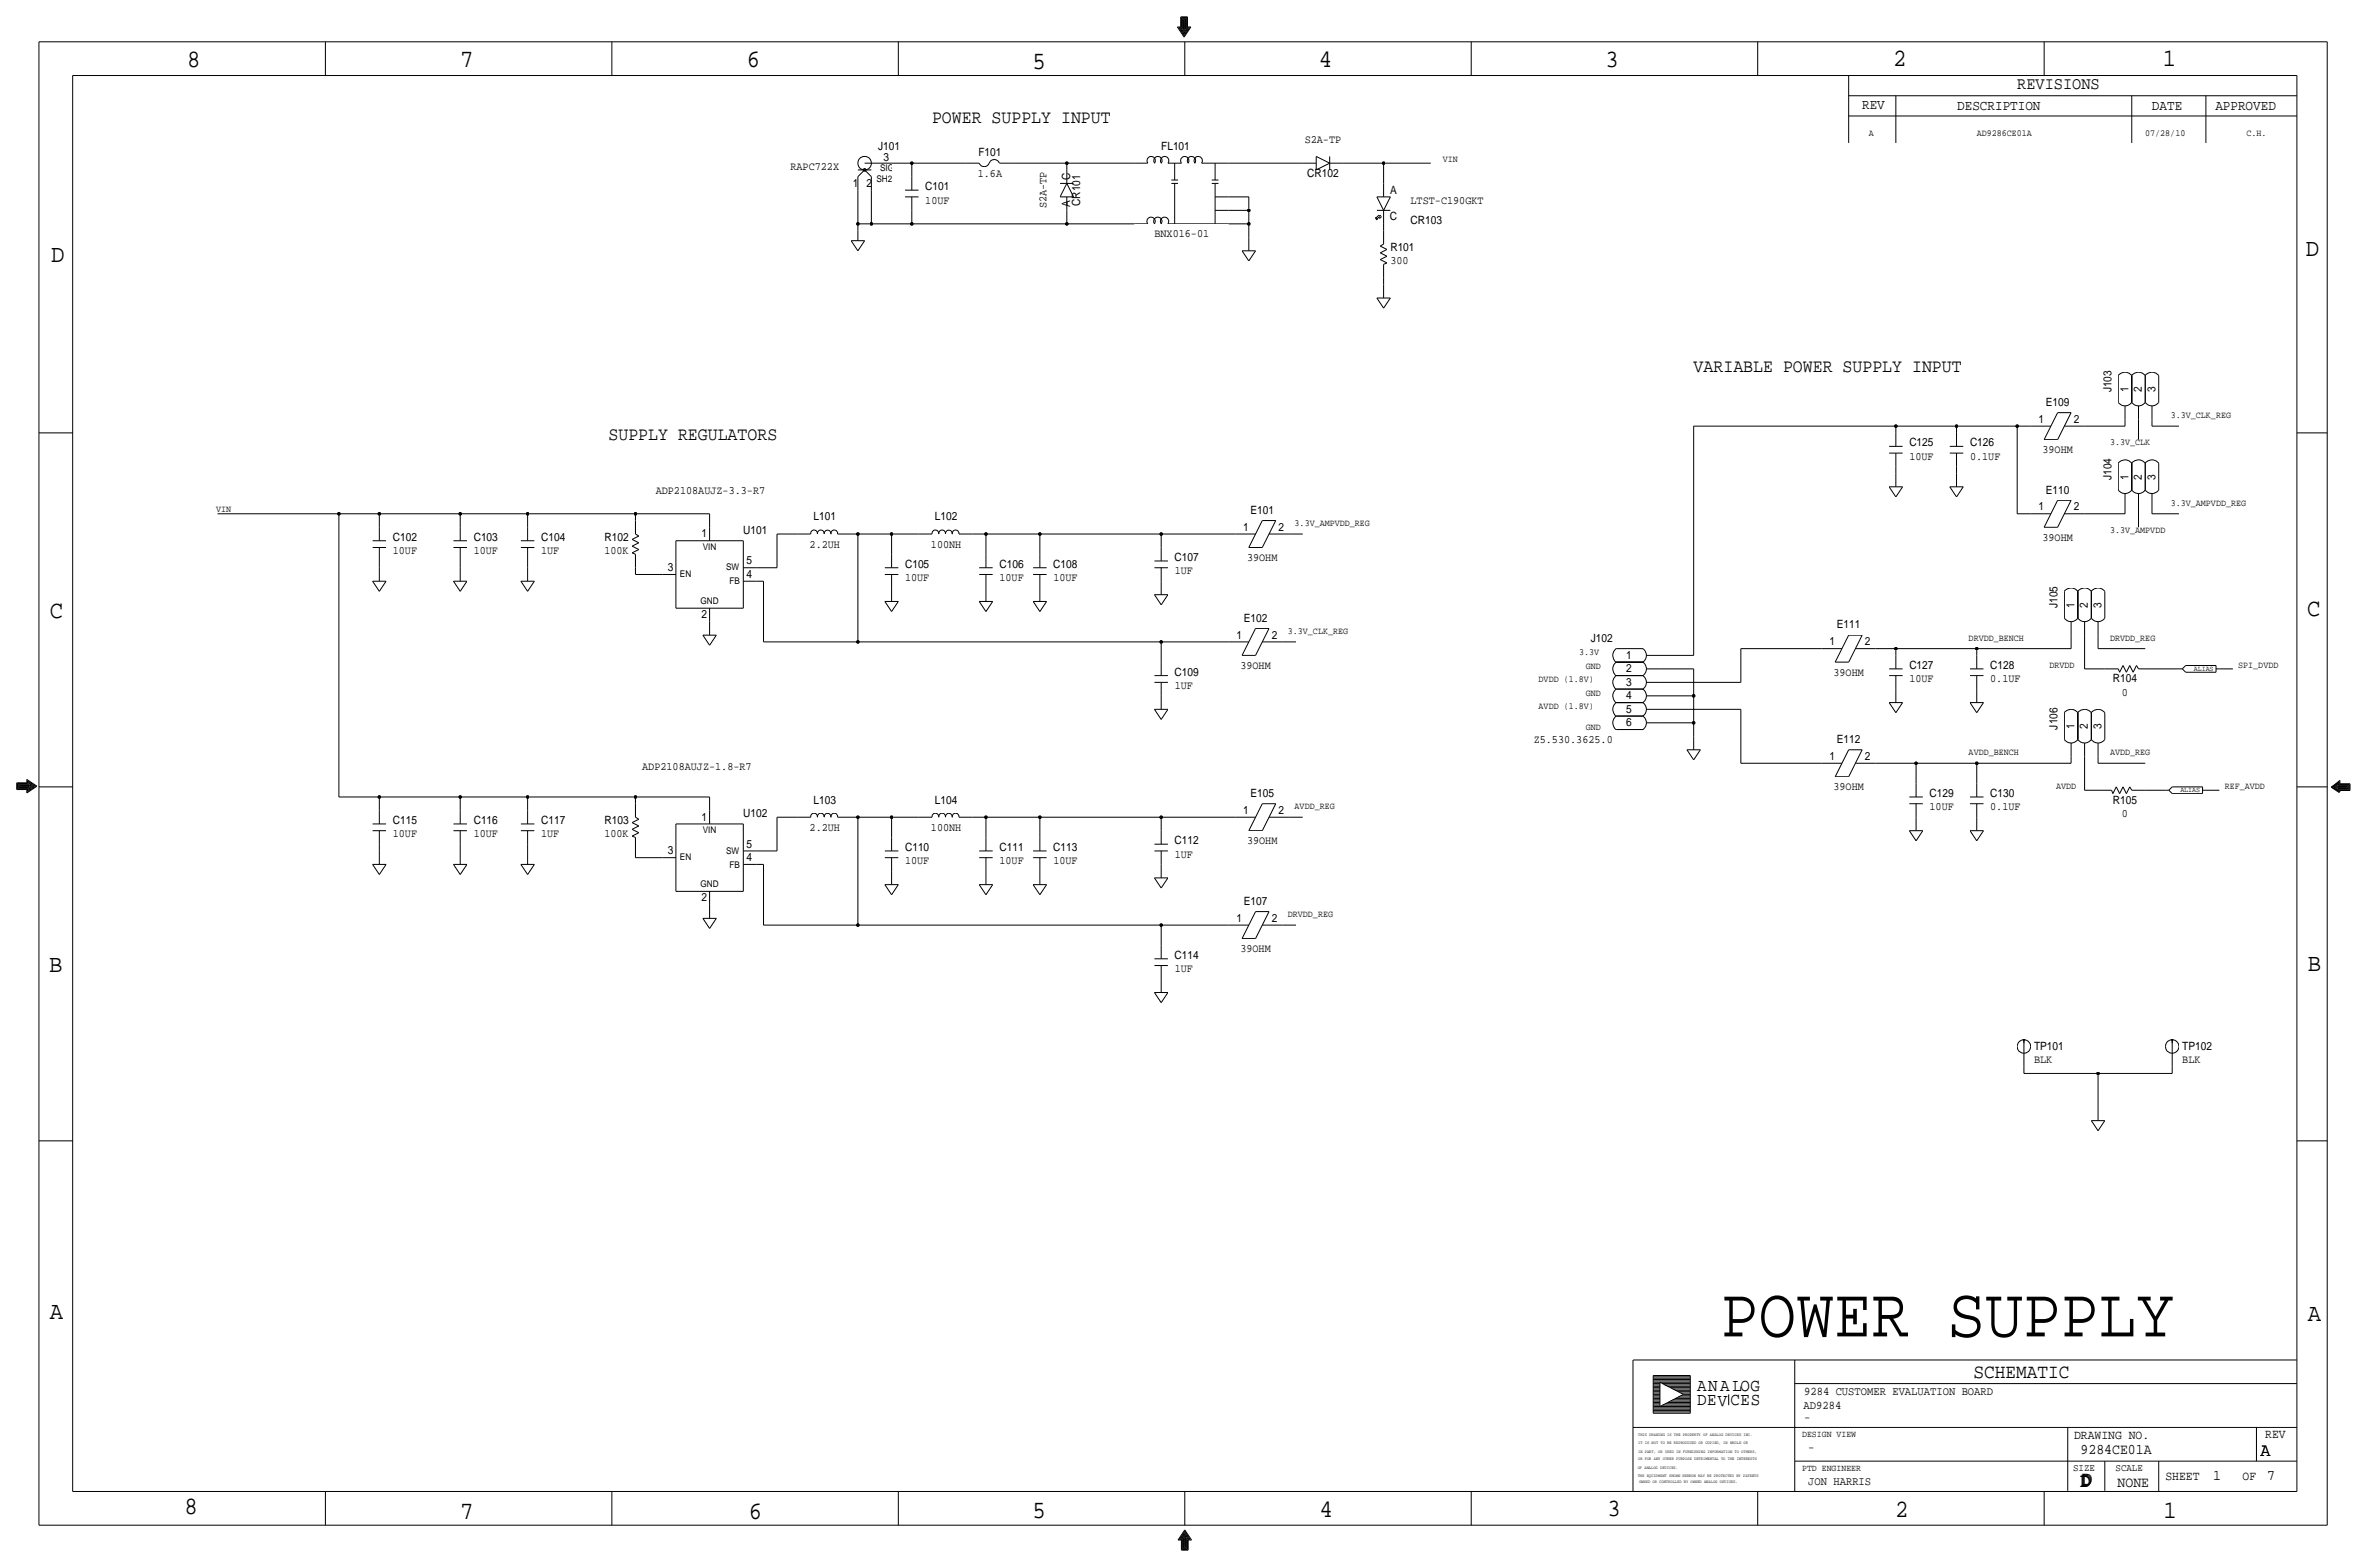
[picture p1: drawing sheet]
<svg xmlns="http://www.w3.org/2000/svg" width="892mm" height="590mm" viewBox="0 0 892 590" stroke-linecap="round" stroke-linejoin="round" font-family="sans-serif">
<defs><g id="words">
<text font-size="26.6" x="648.4" y="503.4">POWER SUPPLY</text>
<g font-size="9.4">
<text x="70.6" y="25.4">8</text>
<text x="173.4" y="25.4">7</text>
<text x="281.4" y="25.1">6</text>
<text x="389.1" y="26.2">5</text>
<text x="497" y="25.4">4</text>
<text x="605" y="25.1">3</text>
<text x="713.4" y="24.9">2</text>
<text x="815" y="24.9">1</text>
<text x="19.3" y="98.8">D</text>
<text x="868.9" y="96.5">D</text>
<text x="18.8" y="232.7">C</text>
<text x="869.4" y="232.2">C</text>
<text x="869.6" y="365.8">B</text>
<text x="18.5" y="366">B</text>
<text x="18.8" y="496.8">A</text>
<text x="869.6" y="497.6">A</text>
<text x="69.6" y="570.5">8</text>
<text x="173.4" y="572.3">7</text>
<text x="282.2" y="572.3">6</text>
<text x="389.1" y="571.8">5</text>
<text x="497.3" y="571.5">4</text>
<text x="605.7" y="571.2">3</text>
<text x="714.2" y="571.5">2</text>
<text x="815.3" y="572">1</text>
</g>
<g font-size="7.5">
<text x="743.7" y="518.9">SCHEMATIC</text>
<text x="783.8" y="560.3">DD</text>
<text x="784.3" y="559.8">D</text>
</g>
<g font-size="7">
<text x="351.2" y="46.2">POWER SUPPLY INPUT</text>
<text x="638.2" y="140.2">VARIABLE POWER SUPPLY INPUT</text>
<text x="229.3" y="165.6">SUPPLY REGULATORS</text>
<text x="851.9" y="548.4">A</text>
</g>
<g font-size="6.7">
<text x="639.5" y="524.2">ANALOG</text>
<text x="639.5" y="529.3">DEV</text>
<text x="652.1" y="529.3">CES</text>
</g>
<text font-size="6.5" x="760.2" y="33.5">REVISIONS</text>
<g font-size="5.6">
<text x="784" y="547.9">9284CE01A</text>
<text x="834.1" y="557.5">1</text>
<text x="854.4" y="557.5">7</text>
<text x="798" y="560.1">NONE</text>
</g>
<g font-size="5.3">
<text x="701.8" y="41.1">REV</text>
<text x="737.6" y="41.4">DESCRIPTION</text>
<text x="811" y="41.4">DATE</text>
<text x="834.8" y="41.4">APPROVED</text>
</g>
<g font-size="4.8">
<text x="781.6" y="542.1">DRAWING NO.</text>
<text x="853.6" y="541.8">REV</text>
<text x="816" y="557.4">SHEET</text>
<text x="845.1" y="557.5">OF</text>
</g>
<g font-size="4.4">
<text x="679.9" y="525.5">9284 CUSTOMER EVALUATION BOARD</text>
<text x="679.7" y="530.9">AD9284</text>
<text x="679.9" y="535.2">-</text>
<text x="681.4" y="546.6">-</text>
<text x="681.4" y="559.3">JON HARRIS</text>
</g>
<g font-size="4.3">
<text x="491.7" y="53.8">S2A-TP</text>
<text x="330.9" y="56.4">J101</text>
<text x="368.7" y="58.9">F101</text>
<text x="437.6" y="56.4">FL101</text>
<text x="297.9" y="64">RAPC722X</text>
<text x="332.9" y="60.7">3</text>
<text x="321.4" y="70.6">1</text>
<text x="326.5" y="70.6">2</text>
<text x="348.7" y="71.6">C101</text>
<text x="368.5" y="66.6">1.6A</text>
<text x="403.3" y="67.8" transform="rotate(-90 403.3 67.8)">C</text>
<text x="492.6" y="66.5">CR102</text>
<text x="348.7" y="76.7">10UF</text>
<text x="403.3" y="78" transform="rotate(-90 403.3 78)">A</text>
<text x="407.1" y="77.6" transform="rotate(-90 407.1 77.6)">CR101</text>
<text x="523.9" y="72.9">A</text>
<text x="531.6" y="76.7">LTST-C190GKT</text>
<text x="394.4" y="78.5" transform="rotate(-90 394.4 78.5)">S2A-TP</text>
<text x="523.7" y="83.1">C</text>
<text x="435.1" y="89.4">BNX016-01</text>
<text x="531.6" y="84.3">CR103</text>
<text x="523.9" y="94.5">R101</text>
<text x="524" y="99.6">300</text>
<text x="795.7" y="147.8" transform="rotate(-90 795.7 147.8)">J103</text>
<text x="802.1" y="147.6" transform="rotate(-90 802.1 147.6)">1</text>
<text x="807.2" y="147.6" transform="rotate(-90 807.2 147.6)">2</text>
<text x="812.2" y="147.6" transform="rotate(-90 812.2 147.6)">3</text>
<text x="770.9" y="152.9">E109</text>
<text x="768.2" y="159.3">1</text>
<text x="781.5" y="159.3">2</text>
<text x="719.5" y="168.1">C125</text>
<text x="719.5" y="173.2">10UF</text>
<text x="742.4" y="168.1">C126</text>
<text x="742.4" y="173.2">0.1UF</text>
<text x="769.7" y="170.7">39OHM</text>
<text x="247.1" y="185.9">ADP2108AUJZ-3.3-R7</text>
<text x="770.9" y="185.9">E110</text>
<text x="795.7" y="180.8" transform="rotate(-90 795.7 180.8)">J104</text>
<text x="802.1" y="180.6" transform="rotate(-90 802.1 180.6)">1</text>
<text x="807.2" y="180.6" transform="rotate(-90 807.2 180.6)">2</text>
<text x="812.2" y="180.6" transform="rotate(-90 812.2 180.6)">3</text>
<text x="306.6" y="196.1">L101</text>
<text x="352.3" y="196.1">L102</text>
<text x="471.2" y="193.6">E101</text>
<text x="768.2" y="192.3">1</text>
<text x="781.5" y="192.3">2</text>
<text x="148" y="203.7">C102</text>
<text x="178.5" y="203.7">C103</text>
<text x="203.9" y="203.7">C104</text>
<text x="227.8" y="203.7">R102</text>
<text x="264.3" y="202.4">1</text>
<text x="280.1" y="201.2">U101</text>
<text x="468.5" y="199.9">1</text>
<text x="481.8" y="199.9">2</text>
<text x="769.7" y="203.7">39OHM</text>
<text x="148" y="208.8">10UF</text>
<text x="178.5" y="208.8">10UF</text>
<text x="203.9" y="208.8">1UF</text>
<text x="227.8" y="208.8">100K</text>
<text x="305.1" y="206.2">2.2UH</text>
<text x="350.8" y="206.2">100NH</text>
<text x="251.6" y="215.1">3</text>
<text x="281.4" y="212.6">5</text>
<text x="341.1" y="213.9">C105</text>
<text x="376.6" y="213.9">C106</text>
<text x="396.9" y="213.8">C108</text>
<text x="442.7" y="211.3">C107</text>
<text x="470" y="211.3">39OHM</text>
<text x="281.4" y="217.7">4</text>
<text x="341.1" y="219">10UF</text>
<text x="376.6" y="219">10UF</text>
<text x="397" y="219">10UF</text>
<text x="442.7" y="216.4">1UF</text>
<text x="264.3" y="232.9">2</text>
<text x="775.4" y="229.1" transform="rotate(-90 775.4 229.1)">J105</text>
<text x="781.8" y="228.9" transform="rotate(-90 781.8 228.9)">1</text>
<text x="786.8" y="228.9" transform="rotate(-90 786.8 228.9)">2</text>
<text x="791.9" y="228.9" transform="rotate(-90 791.9 228.9)">3</text>
<text x="468.7" y="234.2">E102</text>
<text x="692.2" y="236.7">E111</text>
<text x="465.9" y="240.5">1</text>
<text x="479.2" y="240.5">2</text>
<text x="599.5" y="241.8">J102</text>
<text x="689.5" y="243.1">1</text>
<text x="702.8" y="243.1">2</text>
<text x="467.4" y="252">39OHM</text>
<text x="612.8" y="248.2">1</text>
<text x="719.5" y="252">C127</text>
<text x="750" y="252">C128</text>
<text x="442.7" y="254.5">C109</text>
<text x="612.8" y="253.2">2</text>
<text x="690.9" y="254.5">39OHM</text>
<text x="719.5" y="257.1">10UF</text>
<text x="750" y="257">0.1UF</text>
<text x="796.2" y="257">R104</text>
<text x="442.7" y="259.6">1UF</text>
<text x="612.8" y="258.3">3</text>
<text x="612.8" y="263.4">4</text>
<text x="799.7" y="262.1">0</text>
<text x="612.8" y="268.5">5</text>
<text x="612.8" y="273.5">6</text>
<text x="775.4" y="274.8" transform="rotate(-90 775.4 274.8)">J106</text>
<text x="781.8" y="274.6" transform="rotate(-90 781.8 274.6)">1</text>
<text x="786.8" y="274.6" transform="rotate(-90 786.8 274.6)">2</text>
<text x="791.9" y="274.6" transform="rotate(-90 791.9 274.6)">3</text>
<text x="578" y="279.9">Z5.530.3625.0</text>
<text x="692.2" y="279.9">E112</text>
<text x="689.5" y="286.3">1</text>
<text x="702.8" y="286.3">2</text>
<text x="242" y="290.1">ADP2108AUJZ-1.8-R7</text>
<text x="690.9" y="297.7">39OHM</text>
<text x="306.6" y="302.8">L103</text>
<text x="352.3" y="302.8">L104</text>
<text x="471.2" y="300.2">E105</text>
<text x="727.2" y="300.2">C129</text>
<text x="727.2" y="305.3">10UF</text>
<text x="750" y="305.3">0.1UF</text>
<text x="750" y="300.2">C130</text>
<text x="796.2" y="302.8">R105</text>
<text x="148" y="310.4">C115</text>
<text x="178.5" y="310.4">C116</text>
<text x="203.9" y="310.4">C117</text>
<text x="227.8" y="310.4">R103</text>
<text x="264.3" y="309.1">1</text>
<text x="280.1" y="307.8">U102</text>
<text x="468.5" y="306.6">1</text>
<text x="481.8" y="306.6">2</text>
<text x="799.7" y="307.9">0</text>
<text x="148" y="315.5">10UF</text>
<text x="178.5" y="315.5">10UF</text>
<text x="203.9" y="315.5">1UF</text>
<text x="227.8" y="315.5">100K</text>
<text x="305.1" y="312.9">2.2UH</text>
<text x="350.8" y="312.9">100NH</text>
<text x="442.7" y="318">C112</text>
<text x="251.6" y="321.8">3</text>
<text x="281.4" y="319.3">5</text>
<text x="341.1" y="320.5">C110</text>
<text x="376.6" y="320.5">C111</text>
<text x="396.9" y="320.5">C113</text>
<text x="442.7" y="323.1">1UF</text>
<text x="470" y="318">39OHM</text>
<text x="281.4" y="324.3">4</text>
<text x="341.1" y="325.6">10UF</text>
<text x="376.6" y="325.6">10UF</text>
<text x="397" y="325.6">10UF</text>
<text x="264.3" y="339.6">2</text>
<text x="468.7" y="340.8">E107</text>
<text x="465.9" y="347.2">1</text>
<text x="479.2" y="347.2">2</text>
<text x="467.4" y="358.6">39OHM</text>
<text x="442.7" y="361.2">C114</text>
<text x="442.7" y="366.3">1UF</text>
<text x="766.5" y="395.5">TP101</text>
<text x="822.4" y="395.5">TP102</text>
<text x="766.5" y="400.6">BLK</text>
<text x="822.4" y="400.6">BLK</text>
</g>
<g font-size="3.8">
<text x="781.3" y="554">SIZE</text>
<text x="797.3" y="554">SCALE</text>
</g>
<g font-size="3.5">
<text x="704.3" y="51.3">A</text>
<text x="744.9" y="51.3">AD9286CE01A</text>
<text x="808.4" y="51.3">07/28/10</text>
<text x="846.5" y="51.3">C.H.</text>
<text x="331.7" y="64.3">SIG</text>
<text x="543.8" y="61">VIN</text>
<text x="330.2" y="68.6">SH2</text>
<text x="818.1" y="157.5">3.3V_CLK_REG</text>
<text x="795.2" y="167.6">3.3V_CLK</text>
<text x="818.1" y="190.5">3.3V_AMPVDD_REG</text>
<text x="81.5" y="193">VIN</text>
<text x="487.9" y="198.1">3.3V_AMPVDD_REG</text>
<text x="795.2" y="200.7">3.3V_AMPVDD</text>
<text x="264.8" y="207.3">VIN</text>
<text x="273.6" y="214.9">SW</text>
<text x="256.2" y="217.4">EN</text>
<text x="274.9" y="220.1">FB</text>
<text x="264" y="227.6">GND</text>
<text x="485.3" y="238.8">3.3V_CLK_REG</text>
<text x="741.9" y="241.3">DRVDD_BENCH</text>
<text x="795.2" y="241.3">DRVDD_REG</text>
<text x="595.1" y="246.9">3.3V</text>
<text x="597.6" y="252">GND</text>
<text x="772.4" y="251.5">DRVDD</text>
<text x="843.5" y="251.5">SPI_DVDD</text>
<text x="579.8" y="257.1">DVDD (1.8V)</text>
<text x="597.6" y="262.1">GND</text>
<text x="579.8" y="267.2">AVDD (1.8V)</text>
<text x="597.6" y="274.8">GND</text>
<text x="741.9" y="284.5">AVDD_BENCH</text>
<text x="795.2" y="284.5">AVDD_REG</text>
<text x="774.9" y="297.2">AVDD</text>
<text x="838.4" y="297.2">REF_AVDD</text>
<text x="487.9" y="304.8">AVDD_REG</text>
<text x="264.8" y="313.9">VIN</text>
<text x="273.6" y="321.6">SW</text>
<text x="256.2" y="324.1">EN</text>
<text x="274.9" y="326.8">FB</text>
<text x="264" y="334.3">GND</text>
<text x="485.3" y="345.4">DRVDD_REG</text>
<text x="679.1" y="541.3">DESIGN VIEW</text>
<text x="679.1" y="554">PTD ENGINEER</text>
</g>
<g font-size="2.8">
<text x="826.7" y="252.7">ALIAS</text>
<text x="821.7" y="298.5">ALIAS</text>
</g>
<g font-size="1.6">
<text x="617.3" y="541.1">THIS DRAWING IS THE PROPERTY OF ANALOG DEVICES INC.</text>
<text x="617.3" y="543.9">IT IS NOT TO BE REPRODUCED OR COPIED, IN WHOLE OR</text>
<text x="617.3" y="547.2">IN PART, OR USED IN FURNISHING INFORMATION TO OTHERS,</text>
<text x="617.3" y="550">OR FOR ANY OTHER PURPOSE DETRIMENTAL TO THE INTERESTS</text>
<text x="617.2" y="553.2">OF ANALOG DEVICES.</text>
<text x="617.2" y="556.3">THE EQUIPMENT SHOWN HEREON MAY BE PROTECTED BY PATENTS</text>
<text x="617.7" y="558.8">OWNED OR CONTROLLED BY OWNED ANALOG DEVICES.</text>
</g>
</g></defs>
<g fill="none" stroke="#000" stroke-width=".38">
<path d="M14.7 15.7v558.8zM14.7 15.7h862.3zM122.6 15.7v12.7zM230.6 15.7v12.7zM338.5 15.7v12.7zM443.7 10.2h1.3zM443.7 10.2l2.5 3.8zM444.2 10.4h1zM444.2 10.4l2 3.1zM444.7 10.7h.8zM444.7 10.7l1.5 2.3zM445 6.3v3.9z"/>
<path d="M445 6.3h2.5zM445.2 6.6v3.8zM445.2 6.6h2zM445.2 10.9h.5zM445.2 10.9l1 1.5zM445.5 6.9v3.8zM445.5 6.9h1.5zM445.7 11.2h.3zM445.7 7.1v3.8zM445.7 7.1h1zM445.7 11.2l.5 .7zM446 7.4v3.8z"/>
<path d="M446 7.4h.5zM446.2 7.6v4.1zM446.5 11.2h.2zM446.5 7.4v3.8zM446.5 15.7v12.7zM446.7 10.9h.5zM446.7 11.2l-.5 .7zM446.7 7.1v3.8zM447 10.7h.8zM447 6.9v3.8zM447.2 10.4h1.1zM447.2 6.6v3.8z"/>
<path d="M447.2 10.9l-1 1.5zM447.5 10.2h1.3zM447.5 6.4v3.8zM447.8 10.7l-1.6 2.3zM448.3 10.4l-2.1 3.1zM448.8 10.2l-2.6 3.8zM554.4 15.7v12.7zM662.4 15.7v12.7zM770.3 15.7v12.7zM877 15.7v558.8zM27.4 28.4v533.4zM27.4 28.4h838.2z"/>
<path d="M696.7 36.1h168.9zM696.7 28.4v25.4zM714.5 36.1v17.7zM803.4 36.1v17.7zM831.3 36.1v17.7zM865.6 28.4v533.4zM496 58.9l5.1 2.6zM496 58.9v5.1zM501.1 58.9v5.1zM696.7 43.7h168.9zM323.3 66.5v5.1zM323.3 66.5l2.5-2.5z"/>
<path d="M323.3 64h5.1zM323.3 71.6v12.7zM325.8 64l2.6 2.5zM325.8 61.5h10.2zM328.4 66.5v5.1zM328.4 71.6v12.7zM336 61.5h7.6zM341.1 71.6h5.1zM341.1 74.2h5.1zM343.6 61.5h20.3zM343.6 74.2v5zM343.6 66.5v5.1z"/>
<path d="M343.6 61.5v5zM343.6 79.2v5.1zM363.9 61.5h5.1zM369 61.5a1.96 1.96 0 0 0 1.9 1.3 1.96 1.96 0 0 0 1.8-1.3M372.8 61.5a2.01 2.01 0 0 1 1.9-1.4 2.01 2.01 0 0 1 1.9 1.4M376.6 61.5h5.1zM381.7 61.5h20.3zM399.5 69.1h5.1zM399.5 74.2h5.1zM402 61.5h25.4zM402 61.5v2.5zM402 79.2v5.1z"/>
<path d="M402 74.2v5zM402 64v5.1zM402 69.1l2.6 5.1zM402 69.1l-2.5 5.1zM427.4 61.5h5.1zM432.5 61.5a1.59 1.59 0 0 1 .3-2.2 1.59 1.59 0 0 1 2.1 .1 1.59 1.59 0 0 1 .2 2.1M435.1 61.5a1.59 1.59 0 0 1 .2-2.2 1.59 1.59 0 0 1 2.1 .1 1.59 1.59 0 0 1 .2 2.1M437.6 61.5a1.59 1.59 0 0 1 .2-2.2 1.59 1.59 0 0 1 2.2 .1 1.59 1.59 0 0 1 .1 2.1M440.1 61.5h5.1zM441.4 67.8h2.5zM441.4 69.1h2.5zM442.7 69.1v15.2z"/>
<path d="M442.7 61.5v6.3zM447.8 61.5a1.59 1.59 0 0 0-.3-2.1 1.59 1.59 0 0 0-2.1 0 1.59 1.59 0 0 0-.2 2.1M450.3 61.5a1.59 1.59 0 0 0-.3-2.1 1.59 1.59 0 0 0-2.1 0 1.59 1.59 0 0 0-.1 2.1M452.8 61.5a1.59 1.59 0 0 0-.2-2.1 1.59 1.59 0 0 0-2.1 0 1.59 1.59 0 0 0-.2 2.1M452.8 61.5h5.1zM456.6 67.8h2.6zM456.6 69.1h2.6zM457.9 61.5v6.3zM457.9 69.1v15.2zM457.9 79.2h5.1zM457.9 74.2h5.1zM457.9 61.5h5.1z"/>
<path d="M463 61.5h27.9zM463 74.2h7.6zM463 79.2h7.6zM470.6 74.2v5zM470.6 79.2v5.1zM490.9 61.5h5.1zM496 64l5.1-2.5zM501.1 61.5h5.1zM506.2 61.5h15.2zM518.9 79.2h5.1zM518.9 74.2h5.1zM518.9 74.2l2.5 5z"/>
<path d="M521.4 79.2v5.1zM521.4 69.1v5.1zM521.4 61.5h17.8zM521.4 61.5v7.6zM524 74.2l-2.6 5zM320.8 90.7h5zM320.8 90.7l2.5 3.8zM323.3 86.9v3.8zM323.3 84.3h5.1zM323.3 84.3v2.6zM325.8 90.7l-2.5 3.8zM328.4 84.3h15.2z"/>
<path d="M343.6 84.3h58.4zM402 84.3h25.4zM427.4 84.3h5.1zM432.5 84.3a1.57 1.57 0 0 1 .2-2.1 1.57 1.57 0 0 1 2.1 0 1.57 1.57 0 0 1 .2 2.1M435.1 84.3a1.57 1.57 0 0 1 .1-2.1 1.57 1.57 0 0 1 2.2 0 1.57 1.57 0 0 1 .1 2.1M437.6 84.3a1.57 1.57 0 0 1 .2-2.1 1.57 1.57 0 0 1 2.1 0 1.57 1.57 0 0 1 .2 2.1M440.1 84.3h17.8zM457.9 84.3h5.1zM463 84.3h7.6zM468.1 94.5l2.5 3.8zM468.1 94.5h5.1zM470.6 84.3v5.1z"/>
<path d="M470.6 89.4v5.1zM473.2 94.5l-2.6 3.8zM518.4 82.3l.5-.3zM518.6 82.8l1-1zM518.6 82.8l.5-.2zM518.6 81.8l-.2 .5zM518.9 82.3l-.3 .5zM519.6 81.8l.3 .5zM519.6 81l-1.2 1.3zM519.6 81l.3 .5zM519.9 81.5l.5-.5zM519.9 82.3l.7-.8z"/>
<path d="M520.1 92.7l1.3-.8zM520.1 92.7l2.6 1.3zM520.1 95.3l2.6-1.3zM520.1 95.3l2.6 1.2zM520.1 97.8l2.6-1.3zM520.1 97.8l2.6 1.3zM521.4 84.3v2.6zM521.4 99.6v5zM521.4 86.9v5zM521.4 99.6l1.3-.5zM518.9 112.3l2.5 3.8zM518.9 112.3h5.1z"/>
<path d="M521.4 104.6v2.6zM521.4 107.2v5.1zM524 112.3l-2.6 3.8zM775.4 155.4l-5.1 10.2zM775.4 155.4h5.1zM780.5 155.4l-5.1 10.2zM798.2 141.5a3.2 3.2 0 0 1 5.1 0 3.2 3.2 0 0 1 5.1 0M798.3 141.5v10.1zM798.3 151.6a3.2 3.2 0 0 0 5.1 0 3.1 3.1 0 0 0 5 0M800.8 152.9v5.1zM800.8 158v2.5zM803.4 141.5v10.1z"/>
<path d="M805.9 152.9v5.1zM805.9 158v7.6zM808.4 141.5a3.2 3.2 0 0 1 5.1 0M808.4 141.5v10.1zM808.4 151.6a3.1 3.1 0 0 0 5.1 0M811 158v2.5zM811 152.9v5.1zM813.5 141.5v10.1zM14.7 163.1h12.7zM638.3 160.5h76.2zM638.3 160.5v86.4zM711.9 168.1h5.1z"/>
<path d="M711.9 170.7h5.1zM714.5 160.5v2.6zM714.5 175.8v2.5zM714.5 170.7v5.1zM714.5 163.1v5zM714.5 178.3v5.1zM714.5 160.5h22.8zM734.8 168.1h5.1zM734.8 170.7h5.1zM737.3 160.5h22.9zM737.3 178.3v5.1zM737.3 170.7v5.1z"/>
<path d="M737.3 163.1v5zM737.3 160.5v2.6zM737.3 175.8v2.5zM760.2 160.5v33zM760.2 160.5h5.1zM765.3 160.5h7.6zM770.3 165.6h5.1zM778 160.5h7.6zM785.6 160.5h15.2zM798.2 174.5a3.2 3.2 0 0 1 5.1 0 3.2 3.2 0 0 1 5.1 0M798.3 174.5v10.2zM803.4 174.5v10.2z"/>
<path d="M808.4 174.5a3.2 3.2 0 0 1 5.1 0M808.4 174.5v10.2zM811 160.5h10.1zM813.5 174.5v10.2zM865.6 163.1h11.4zM82 193.5h45.7zM127.7 193.5h15.3zM127.7 193.5v106.7zM143 198.6v5.1zM143 193.5h30.4zM143 193.5v5.1zM173.4 198.6v5.1z"/>
<path d="M173.4 193.5v5.1zM173.4 193.5h25.4zM198.8 198.6v5.1zM198.8 193.5h40.7zM198.8 193.5v5.1zM239.5 193.5h27.9zM239.5 193.5v2.6zM239.5 196.1v5.1zM267.4 198.6v5.1zM267.4 193.5v5.1zM475.7 196.1l-5.1 10.1zM475.7 196.1h5.1z"/>
<path d="M480.8 196.1l-5.1 10.1zM711.9 183.4l2.6 3.8zM711.9 183.4h5.1zM717 183.4l-2.5 3.8zM734.8 183.4l2.5 3.8zM734.8 183.4h5.1zM739.9 183.4l-2.6 3.8zM760.2 193.5h5.1zM765.3 193.5h7.6zM770.3 198.6h5.1zM775.4 188.5l-5.1 10.1zM775.4 188.5h5.1z"/>
<path d="M778 193.5h7.6zM780.5 188.5l-5.1 10.1zM785.6 193.5h15.2zM798.3 184.7a3.2 3.2 0 0 0 5.1 0 3.1 3.1 0 0 0 5 0M800.8 185.9v5.1zM800.8 191v2.5zM805.9 185.9v5.1zM805.9 191v7.6zM808.4 184.7a3.1 3.1 0 0 0 5.1 0M811 191v2.5zM811 193.5h10.1zM811 185.9v5.1z"/>
<path d="M140.4 218.9l2.6 3.9zM140.4 218.9h5.1zM140.4 203.7h5.1zM140.4 206.2h5.1zM143 213.9v5zM143 206.2v5.1zM143 211.3v2.6zM145.5 218.9l-2.5 3.9zM170.9 203.7h5.1zM170.9 206.2h5.1zM170.9 218.9l2.5 3.9zM170.9 218.9h5.1z"/>
<path d="M173.4 206.2v5.1zM173.4 213.9v5zM173.4 211.3v2.6zM176 218.9l-2.6 3.9zM196.3 203.7h5.1zM196.3 206.2h5.1zM196.3 218.9l2.5 3.9zM196.3 218.9h5.1zM198.8 206.2v5.1zM198.8 213.9v5zM198.8 211.3v2.6zM201.4 218.9l-2.6 3.9z"/>
<path d="M238.2 203.2l2.5-1.3zM238.2 203.2l2.5 1.3zM238.2 205.7l2.5-1.2zM238.2 205.7l2.5 1.3zM238.2 208.3l2.5-1.3zM238.2 208.3l1.3 .5zM239.5 213.9v2.5zM239.5 216.4h10.1zM239.5 208.8v5.1zM239.5 201.2l1.2 .7zM249.6 216.4h5.1zM254.7 203.7h25.4z"/>
<path d="M254.7 203.7v25.4zM280.1 203.7v25.4zM280.1 213.9h5.1zM280.1 218.9h5.1zM285.2 213.9h7.6zM285.2 218.9h2.5zM287.7 218.9v22.9zM292.8 201.2v12.7zM292.8 201.2h7.6zM300.4 201.2h5.1zM305.5 201.2a1.27 1.27 0 0 1 1.3-1.5 1.27 1.27 0 0 1 1.2 1.5M310.5 201.1a1.26 1.26 0 0 0-1.2-1.4 1.26 1.26 0 0 0-1.2 1.5"/>
<path d="M310.6 201.2a1.26 1.26 0 0 1 1.2-1.5 1.26 1.26 0 0 1 1.3 1.5M315.6 201.2a1.27 1.27 0 0 0-1.3-1.5 1.27 1.27 0 0 0-1.2 1.5M315.7 201.2h5.1zM320.8 201.2h2.5zM323.3 201.2v40.6zM323.3 201.2h12.7zM333.5 213.9h5zM333.5 216.4h5zM336 216.4v5.1zM336 208.8v5.1zM336 201.2h10.2zM336 201.2v7.6z"/>
<path d="M346.2 201.2h5zM356.3 201.1a1.26 1.26 0 0 0-1.3-1.4 1.26 1.26 0 0 0-1.2 1.5 1.29 1.29 0 0 0-1.3-1.5 1.29 1.29 0 0 0-1.3 1.5M356.3 201.2a1.26 1.26 0 0 1 1.3-1.5 1.26 1.26 0 0 1 1.2 1.5M361.3 201.2a1.27 1.27 0 0 0-1.2-1.5 1.27 1.27 0 0 0-1.2 1.5M361.4 201.2h5.1zM366.5 201.2h5.1zM369 213.9h5.1zM369 216.4h5.1zM371.6 201.2h20.3zM371.6 201.2v7.6zM371.6 216.4v5.1zM371.6 208.8v5.1z"/>
<path d="M389.3 213.9h5.1zM389.3 216.4h5.1zM391.9 216.4v5.1zM391.9 208.8v5.1zM391.9 201.2h45.7zM391.9 201.2v7.6zM435.1 211.3h5zM435.1 213.9h5zM437.6 213.9v5zM437.6 206.2v5.1zM437.6 218.9v5.1zM437.6 201.2h27.9z"/>
<path d="M437.6 201.2v5zM465.5 201.2h7.7zM470.6 206.2h5.1zM478.2 201.2h7.7zM485.9 201.2h5zM254.7 229.1h25.4zM264.9 239.3l2.5 3.8zM264.9 239.3h5.1zM267.4 229.1v5.1zM267.4 234.2v5.1zM270 239.3l-2.6 3.8zM333.5 226.6l2.5 3.8z"/>
<path d="M333.5 226.6h5zM336 221.5v5.1zM338.5 226.6l-2.5 3.8zM369 226.6l2.6 3.8zM369 226.6h5.1zM371.6 221.5v5.1zM374.1 226.6l-2.5 3.8zM389.3 226.6l2.6 3.8zM389.3 226.6h5.1zM391.9 221.5v5.1zM394.4 226.6l-2.5 3.8zM435.1 224l2.5 3.8z"/>
<path d="M435.1 224h5zM440.1 224l-2.5 3.8zM473.2 236.7l-5.1 10.2zM473.2 236.7h5zM478.2 236.7l-5 10.2zM696.7 239.3l-5.1 10.1zM696.7 239.3h5.1zM701.8 239.3l-5.1 10.1zM777.9 222.8a3.2 3.2 0 0 1 5.1 0 3.2 3.2 0 0 1 5.1 0 3.2 3.2 0 0 1 5.1 0M778 222.8v10.1zM778 232.9a3.2 3.2 0 0 0 5 0 3.3 3.3 0 0 0 5.2 .1 3.1 3.1 0 0 0 4.9-.1M780.5 239.3v5z"/>
<path d="M780.5 234.2v5.1zM783 222.8v10.1zM785.6 239.3v12.7zM785.6 234.2v5.1zM788.1 222.8v10.1zM790.7 239.3v5zM790.7 234.2v5.1zM793.2 222.8v10.1zM287.7 241.8h35.6zM323.3 241.8h114.3zM435.1 254.5h5zM435.1 257h5z"/>
<path d="M437.6 257v5.1zM437.6 249.4v5.1zM437.6 241.8v7.6zM437.6 241.8h25.4zM463 241.8h7.6zM468.1 246.9h5.1zM475.7 241.8h7.6zM483.3 241.8h5.1zM607.8 257.1l.3 1.4 .9 1.1M607.8 246.9l.3 1.4 .9 1.1-.9 1.2-.3 1.4M607.8 252l.3 1.4 .9 1.2M609 259.6l-.9 1.2-.3 1.3"/>
<path d="M609 254.5l-.9 1.2-.3 1.3M609 244.3l-.9 1.2-.3 1.4M609 249.4h10.2zM609 259.6h10.2zM609 254.5h10.2zM609 244.3h10.2zM619.2 244.4a3.1 3.1 0 0 1 0 5.1 3.1 3.1 0 0 1 0 5M619.2 259.6a3.1 3.1 0 0 1 0 5.1M619.2 254.6a3.1 3.1 0 0 1 0 5M620.5 257h5.1zM620.5 252h5.1zM620.5 246.9h5.1z"/>
<path d="M625.6 246.9h12.7zM625.6 252h12.7zM625.6 257h30.4zM638.3 252v10.1zM656 244.3v12.7zM656 244.3h30.5zM686.5 244.3h7.6zM691.6 249.4h5.1zM699.2 244.3h7.6zM706.8 244.3h7.7zM711.9 252h5.1zM711.9 254.5h5.1z"/>
<path d="M714.5 244.3h30.4zM714.5 244.3v2.6zM714.5 259.6v5.1zM714.5 254.5v5.1zM714.5 246.9v5.1zM742.4 252h5.1zM742.4 254.5h5.1zM744.9 244.3v2.6zM744.9 244.3h35.6zM744.9 259.6v5.1zM744.9 254.5v5.1zM744.9 246.9v5.1z"/>
<path d="M785.6 252h7.6zM790.7 244.3h17.7zM793.2 252h5.1zM798.3 252l.5 1.2zM800 250.7l-1.2 2.5zM800 250.7l1.3 2.5zM802.6 250.7l1.3 2.5zM802.6 250.7l-1.3 2.5zM805.1 250.7l-1.2 2.5zM805.1 250.7l.8 1.3zM805.9 252h5.1zM811 252h10.1z"/>
<path d="M821.1 252h1.3zM822.4 252l1.3 1.2zM822.4 252l1.3-1.3zM823.7 253.2h11.4zM823.7 250.7h11.4zM835.1 250.7v2.5zM835.1 252h1.3zM836.4 252h5.1zM435.1 267.2l2.5 3.8zM435.1 267.2h5zM437.6 262.1v5.1zM440.1 267.2l-2.5 3.8z"/>
<path d="M607.8 262.1l.3 1.5 .9 1.1M609 269.7a3.3 3.3 0 0 0 0 5.2M609 264.7a3.3 3.3 0 0 0 0 5.1M609 264.7h10.2zM609 274.8h10.2zM609 269.7h10.2zM619.2 264.7a3.1 3.1 0 0 1 0 5M619.2 269.8a3.1 3.1 0 0 1 0 5M620.5 272.3h5.1zM620.5 267.2h5.1zM620.5 262.1h5.1zM625.6 262.1h12.7z"/>
<path d="M625.6 272.3h12.7zM625.6 267.2h30.4zM638.3 262.1v10.2zM638.3 272.3v5.1zM638.3 277.4v5zM656 267.2v20.3zM711.9 264.7l2.6 3.8zM711.9 264.7h5.1zM717 264.7l-2.5 3.8zM742.4 264.7l2.5 3.8zM742.4 264.7h5.1zM747.5 264.7l-2.6 3.8z"/>
<path d="M777.9 268.5a3.2 3.2 0 0 1 5.1 0 3.2 3.2 0 0 1 5.1 0 3.2 3.2 0 0 1 5.1 0M778 268.5v10.1zM778 278.6a3.2 3.2 0 0 0 5 0 3.3 3.3 0 0 0 5.2 .1 3.1 3.1 0 0 0 4.9-.1M780.5 279.9v5.1zM783 268.5v10.1zM785.6 279.9v5.1zM788.1 268.5v10.1zM790.7 279.9v5.1zM793.2 268.5v10.1zM6.3 294.9h3.8zM6.3 294.9v2.5zM6.3 297.4h3.8z"/>
<path d="M6.6 295.1v2.1zM6.6 295.1h3.8zM6.6 297.2h3.8zM6.8 296.9h3.8zM6.8 295.4v1.5zM6.8 295.4h3.8zM7.1 296.7h3.8zM7.1 295.7v1zM7.1 295.7h3.8zM7.3 296.4h3.8zM7.3 295.9v.5zM7.3 295.9h3.8z"/>
<path d="M7.6 296.2h4zM10.1 297.4v1.3zM10.1 298.7l3.8-2.5zM10.1 293.6l3.8 2.6zM10.1 293.6v1.3zM10.4 298.2l3-2zM10.4 297.2v1zM10.4 294.1v1zM10.4 294.1l3 2.1zM10.6 297.7l2.3-1.5zM10.6 296.9v.8zM10.6 294.6v.8z"/>
<path d="M10.6 294.6l2.3 1.6zM10.9 295.1v.6zM10.9 295.1l1.5 1.1zM10.9 296.7v.5zM10.9 297.2l1.5-1zM11.1 296.7l.8-.5zM11.1 295.7v.2zM11.1 295.7l.8 .5zM11.1 296.4v.3zM14.7 296.4h12.7zM635.7 282.4l2.6 3.9zM635.7 282.4h5.1z"/>
<path d="M640.8 282.4l-2.5 3.9zM656 287.5h30.5zM686.5 287.5h7.6zM691.6 292.6h5.1zM696.7 282.4l-5.1 10.2zM696.7 282.4h5.1zM699.2 287.5h7.6zM701.8 282.4l-5.1 10.2zM706.8 287.5h15.3zM722.1 295.1v5.1zM722.1 287.5h22.8zM722.1 287.5v7.6z"/>
<path d="M744.9 287.5v7.6zM744.9 287.5h35.6zM744.9 295.1v5.1zM780.5 285v2.5zM785.6 285v12.7zM785.6 297.7h5.1zM790.7 287.5h17.7zM790.7 285v2.5zM790.7 297.7h5zM795.7 297.7l.5 1.3zM797.5 296.4l-1.3 2.6zM797.5 296.4l1.3 2.6z"/>
<path d="M800 296.4l1.3 2.6zM800 296.4l-1.2 2.6zM802.6 296.4l-1.3 2.6zM802.6 296.4l.8 1.3zM803.4 297.7h5zM808.4 297.7h7.7zM816.1 297.7h1.2zM817.3 297.7l1.3 1.3zM817.3 297.7l1.3-1.3zM818.6 299h11.4zM818.6 296.4h11.4zM830 296.4v2.6z"/>
<path d="M830 297.7h1.3zM831.3 297.7h5.1zM865.6 296.4h11.4zM878.5 296.5l3-2zM878.5 296.5l3 2.1zM878.7 296.5l3.1 1.8zM878.7 296.5l3.1-2.5zM879 296.5l2.3-1.5zM879 296.5l2.3 1.5zM879.5 296.5l1.5 1zM879.5 296.5l1.5-1zM880 296.5l.8 .5z"/>
<path d="M880 296.5l.8-.5zM880.3 296.5h4zM880.8 296.3h3.8zM880.8 296v.3zM880.8 296.8v.2zM880.8 296.8h3.8zM881 296h3.8zM881 295.5v.5zM881 297v.5zM881 297h3.8zM881.3 297.3h3.8zM881.3 295.8h3.8z"/>
<path d="M881.3 295v.8zM881.3 297.3v.7zM881.5 297.5h3.8zM881.5 295.5h3.8zM881.5 294.5v1zM881.5 297.5v1.1zM881.8 297.8h3.8zM881.8 297.8v.5zM881.8 294v1.2zM881.8 295.2h3.8zM884.6 296.3v.5zM884.8 296v1z"/>
<path d="M885.1 295.8v1.5zM885.3 295.5v2zM885.6 295.2v2.6zM127.7 300.2h15.3zM140.4 310.4h5.1zM140.4 312.9h5.1zM143 312.9v5.1zM143 305.3v5.1zM143 300.2h30.4zM143 300.2v5.1zM143 318v2.5zM170.9 310.4h5.1z"/>
<path d="M170.9 312.9h5.1zM173.4 312.9v5.1zM173.4 305.3v5.1zM173.4 300.2v5.1zM173.4 318v2.5zM173.4 300.2h25.4zM196.3 310.4h5.1zM196.3 312.9h5.1zM198.8 312.9v5.1zM198.8 305.3v5.1zM198.8 300.2h40.7zM198.8 300.2v5.1z"/>
<path d="M198.8 318v2.5zM238.2 309.9l2.5-1.3zM238.2 309.9l2.5 1.3zM238.2 312.4l2.5-1.2zM238.2 312.4l2.5 1.3zM238.2 315l2.5-1.3zM238.2 315l1.3 .5zM239.5 300.2v2.6zM239.5 300.2h27.9zM239.5 315.5v5zM239.5 302.8v5zM239.5 307.8l1.2 .8z"/>
<path d="M254.7 310.4h25.4zM254.7 310.4v25.4zM267.4 305.3v5.1zM267.4 300.2v5.1zM280.1 310.4v25.4zM292.8 307.8v12.7zM292.8 307.8h7.6zM300.4 307.8h5.1zM305.5 307.8a1.27 1.27 0 0 1 1.3-1.5 1.27 1.27 0 0 1 1.2 1.5M310.5 307.8a1.26 1.26 0 0 0-1.2-1.5 1.26 1.26 0 0 0-1.2 1.5M310.6 307.8a1.26 1.26 0 0 1 1.2-1.4 1.26 1.26 0 0 1 1.3 1.4M315.6 307.8a1.27 1.27 0 0 0-1.3-1.5 1.27 1.27 0 0 0-1.2 1.6"/>
<path d="M315.7 307.8h5.1zM320.8 307.8h2.5zM323.3 307.8v40.7zM323.3 307.8h12.7zM336 315.5v5zM336 307.8h10.2zM336 307.8v7.7zM346.2 307.8h5zM356.3 307.8a1.26 1.26 0 0 0-1.3-1.5 1.26 1.26 0 0 0-1.2 1.5 1.29 1.29 0 0 0-1.3-1.5 1.29 1.29 0 0 0-1.3 1.5M356.3 307.8a1.26 1.26 0 0 1 1.3-1.4 1.26 1.26 0 0 1 1.2 1.4M361.3 307.8a1.27 1.27 0 0 0-1.2-1.5 1.27 1.27 0 0 0-1.2 1.6M361.4 307.8h5.1z"/>
<path d="M366.5 307.8h5.1zM371.6 307.8v7.7zM371.6 307.8h20.3zM371.6 315.5v5zM391.9 315.5v5zM391.9 307.8h45.7zM391.9 307.8v7.7zM435.1 318h5zM437.6 312.9v5.1zM437.6 307.8h27.9zM437.6 307.8v5.1zM465.5 307.8h7.7z"/>
<path d="M470.6 312.9h5.1zM475.7 302.8l-5.1 10.1zM475.7 302.8h5.1zM478.2 307.8h7.7zM480.8 302.8l-5.1 10.1zM485.9 307.8h5zM719.5 312.9l2.6 3.8zM719.5 312.9h5.1zM719.5 300.2h5.1zM719.5 302.8h5.1zM722.1 307.8v5.1zM722.1 302.8v5z"/>
<path d="M724.6 312.9l-2.5 3.8zM742.4 312.9l2.5 3.8zM742.4 312.9h5.1zM742.4 300.2h5.1zM742.4 302.8h5.1zM744.9 307.8v5.1zM744.9 302.8v5zM747.5 312.9l-2.6 3.8zM140.4 325.6l2.6 3.8zM140.4 325.6h5.1zM143 320.5v5.1zM145.5 325.6l-2.5 3.8z"/>
<path d="M170.9 325.6l2.5 3.8zM170.9 325.6h5.1zM173.4 320.5v5.1zM176 325.6l-2.6 3.8zM196.3 325.6l2.5 3.8zM196.3 325.6h5.1zM198.8 320.5v5.1zM201.4 325.6l-2.6 3.8zM239.5 320.5v2.6zM239.5 323.1h10.1zM249.6 323.1h5.1zM254.7 335.8h25.4z"/>
<path d="M267.4 335.8v5.1zM280.1 320.5h5.1zM280.1 325.6h5.1zM285.2 320.5h7.6zM285.2 325.6h2.5zM287.7 325.6v22.9zM333.5 333.2l2.5 3.9zM333.5 333.2h5zM333.5 320.5h5zM333.5 323.1h5zM336 328.2v5zM336 323.1v5.1z"/>
<path d="M338.5 333.2l-2.5 3.9zM369 320.5h5.1zM369 323.1h5.1zM369 333.2l2.6 3.9zM369 333.2h5.1zM371.6 323.1v5.1zM371.6 328.2v5zM374.1 333.2l-2.5 3.9zM389.3 320.5h5.1zM389.3 323.1h5.1zM389.3 333.2l2.6 3.9zM389.3 333.2h5.1z"/>
<path d="M391.9 323.1v5.1zM391.9 328.2v5zM394.4 333.2l-2.5 3.9zM435.1 320.5h5zM435.1 330.7l2.5 3.8zM435.1 330.7h5zM437.6 320.5v5.1zM437.6 325.6v5.1zM440.1 330.7l-2.5 3.8zM264.9 345.9l2.5 3.9zM264.9 345.9h5.1zM267.4 340.9v5z"/>
<path d="M270 345.9l-2.6 3.9zM287.7 348.5h35.6zM323.3 348.5h114.3zM437.6 356.1v5.1zM437.6 348.5v7.6zM437.6 348.5h25.4zM463 348.5h7.6zM468.1 353.6h5.1zM473.2 343.4l-5.1 10.2zM473.2 343.4h5zM475.7 348.5h7.6zM478.2 343.4l-5 10.2z"/>
<path d="M483.3 348.5h5.1zM435.1 361.2h5zM435.1 363.7h5zM435.1 373.9l2.5 3.8zM435.1 373.9h5zM437.6 363.7v5.1zM437.6 368.8v5.1zM440.1 373.9l-2.5 3.8zM762.7 391.7v10.1zM762.7 391.7v1.3zM818.6 391.7v10.1zM818.6 391.7v1.3z"/>
<path d="M762.7 404.4h28zM762.7 401.8v2.6zM790.7 417.1v5zM790.7 404.4h27.9zM790.7 404.4v12.7zM818.6 401.8v2.6zM14.7 429.8h12.7zM788.1 422.1l2.6 3.9zM788.1 422.1h5.1zM793.2 422.1l-2.5 3.9zM865.6 429.8h11.4zM615.4 512.3v49.5z"/>
<path d="M615.4 512.3h250.2zM623 518.2h14zM623 518.7h14zM623 519.7h14zM623 519.2h14zM623 518.2v14.2zM637 518.2v14.2zM676.4 512.3v49.5zM615.4 537.7h250.2zM623 528.3h2.6zM623 529.3h2.6zM623 529.8h14z"/>
<path d="M623 520.7h14zM623 532.4h14zM623 531.9h14zM623 531.4h14zM623 530.4h14zM623 530.9h14zM623 526.3h2.6zM623 525.3h2.6zM623 527.3h2.6zM623 525.8h2.6zM623 527.8h2.6zM623 528.8h2.6z"/>
<path d="M623 526.8h2.6zM623 523.2h2.6zM623 524.8h2.6zM623 523.7h2.6zM623 522.7h2.6zM623 524.3h2.6zM623 521.7h2.6zM623 521.2h2.6zM623 522.2h2.6zM623 520.2h14zM625.6 529.8l8.8-4.5zM625.6 520.7v9.1z"/>
<path d="M625.6 520.7l8.8 4.6zM626.6 529.3h10.4zM626.6 521.2h10.4zM627.3 521.7h9.7zM627.6 528.8h9.4zM628.3 522.2h8.7zM628.6 528.3h8.4zM629.6 527.8h7.4zM629.6 522.7h7.4zM630.4 527.3h6.6zM630.4 523.2h6.6zM631.4 523.7h5.6z"/>
<path d="M631.4 526.8h5.6zM632.4 526.3h4.6zM632.4 524.3h4.6zM633.4 525.8h3.6zM633.4 524.8h3.6zM634.4 525.3h2.6zM651.5 525.3v4zM676.4 521.2h189.2zM779.2 537.7v23.9zM850.3 537.7v12.7zM676.4 550.4h189.2zM793.2 550.4v11.2z"/>
<path d="M813.5 550.4v11.4zM14.7 574.5h862.3zM27.4 561.8h838.2zM122.6 561.8v12.7zM230.6 561.8v12.7zM338.5 561.8v12.7zM444.4 579.9h1.1zM445 579.6h.7zM445.5 579.4h.5zM445.5 579.9v3.8zM445.7 579.6v3.8zM446 579.4v3.8z"/>
<path d="M446 579.1h.2zM446.2 579.1v3.8zM446.5 577.3l-1.5 2.3zM446.5 578.4l-.5 .7zM446.5 576.3l2.5 3.8zM446.5 576.8l-2.1 3.1zM446.5 577.9l-1 1.5zM446.5 561.8v12.7zM446.5 576.3l-2.6 3.8zM446.5 576.8l2 3.1zM446.5 577.3l1.5 2.3zM446.5 578.6v4.1z"/>
<path d="M446.5 578.4l.5 .7zM446.5 577.9l1 1.5zM446.7 579.1h.3zM446.7 579.1v3.8zM447 579.4v3.8zM447 579.4h.5zM447.2 579.6h.8zM447.2 579.6v3.8zM447.5 579.9v3.8zM447.5 579.9h1zM554.4 561.8v12.7zM662.4 561.8v12.7z"/>
<path d="M770.3 561.8v12.7zM443.9 580.1h1.3zM445.2 583.9h2.6zM445.2 580.1v3.8zM445.5 583.7h2zM445.7 583.4h1.5zM446 583.2h1zM446.2 582.9h.5zM447.8 580.1v3.8zM447.8 580.1h1.2z"/>
<circle cx="325.8" cy="61.5" r="2.56"/>
<circle cx="325.8" cy="64" r=".51"/>
<circle cx="762.7" cy="394.2" r="2.54"/>
<circle cx="818.6" cy="394.2" r="2.54"/>
</g>
<g fill="#000" stroke="#000" stroke-width=".38">
<path d="M762.5 391.7h.5l-.3 .2zM818.3 391.7h.5l-.2 .2z"/>
<circle cx="343.6" cy="61.5" r=".51"/>
<circle cx="402" cy="61.5" r=".51"/>
<circle cx="470.6" cy="79.3" r=".51"/>
<circle cx="521.4" cy="61.5" r=".51"/>
<circle cx="323.3" cy="84.3" r=".51"/>
<circle cx="328.4" cy="84.3" r=".51"/>
<circle cx="343.6" cy="84.3" r=".51"/>
<circle cx="402" cy="84.3" r=".51"/>
<circle cx="470.6" cy="84.3" r=".51"/>
<circle cx="714.4" cy="160.5" r=".51"/>
<circle cx="737.3" cy="160.5" r=".51"/>
<circle cx="760.2" cy="160.5" r=".51"/>
<circle cx="127.7" cy="193.6" r=".51"/>
<circle cx="142.9" cy="193.6" r=".51"/>
<circle cx="173.4" cy="193.6" r=".51"/>
<circle cx="198.8" cy="193.6" r=".51"/>
<circle cx="239.5" cy="193.6" r=".51"/>
<circle cx="323.3" cy="201.2" r=".51"/>
<circle cx="336" cy="201.2" r=".51"/>
<circle cx="371.5" cy="201.2" r=".51"/>
<circle cx="391.9" cy="201.2" r=".51"/>
<circle cx="437.6" cy="201.2" r=".51"/>
<circle cx="323.3" cy="241.8" r=".51"/>
<circle cx="437.6" cy="241.8" r=".51"/>
<circle cx="714.4" cy="244.4" r=".51"/>
<circle cx="744.9" cy="244.4" r=".51"/>
<circle cx="638.2" cy="262.1" r=".51"/>
<circle cx="638.2" cy="272.3" r=".51"/>
<circle cx="722.1" cy="287.5" r=".51"/>
<circle cx="744.9" cy="287.5" r=".51"/>
<circle cx="142.9" cy="300.2" r=".51"/>
<circle cx="173.4" cy="300.2" r=".51"/>
<circle cx="198.8" cy="300.2" r=".51"/>
<circle cx="239.5" cy="300.2" r=".51"/>
<circle cx="323.3" cy="307.9" r=".51"/>
<circle cx="336" cy="307.9" r=".51"/>
<circle cx="371.5" cy="307.9" r=".51"/>
<circle cx="391.9" cy="307.9" r=".51"/>
<circle cx="437.6" cy="307.9" r=".51"/>
<circle cx="323.3" cy="348.5" r=".51"/>
<circle cx="437.6" cy="348.5" r=".51"/>
<circle cx="790.6" cy="404.4" r=".51"/>
</g>
<use href="#words"/>
</svg>
